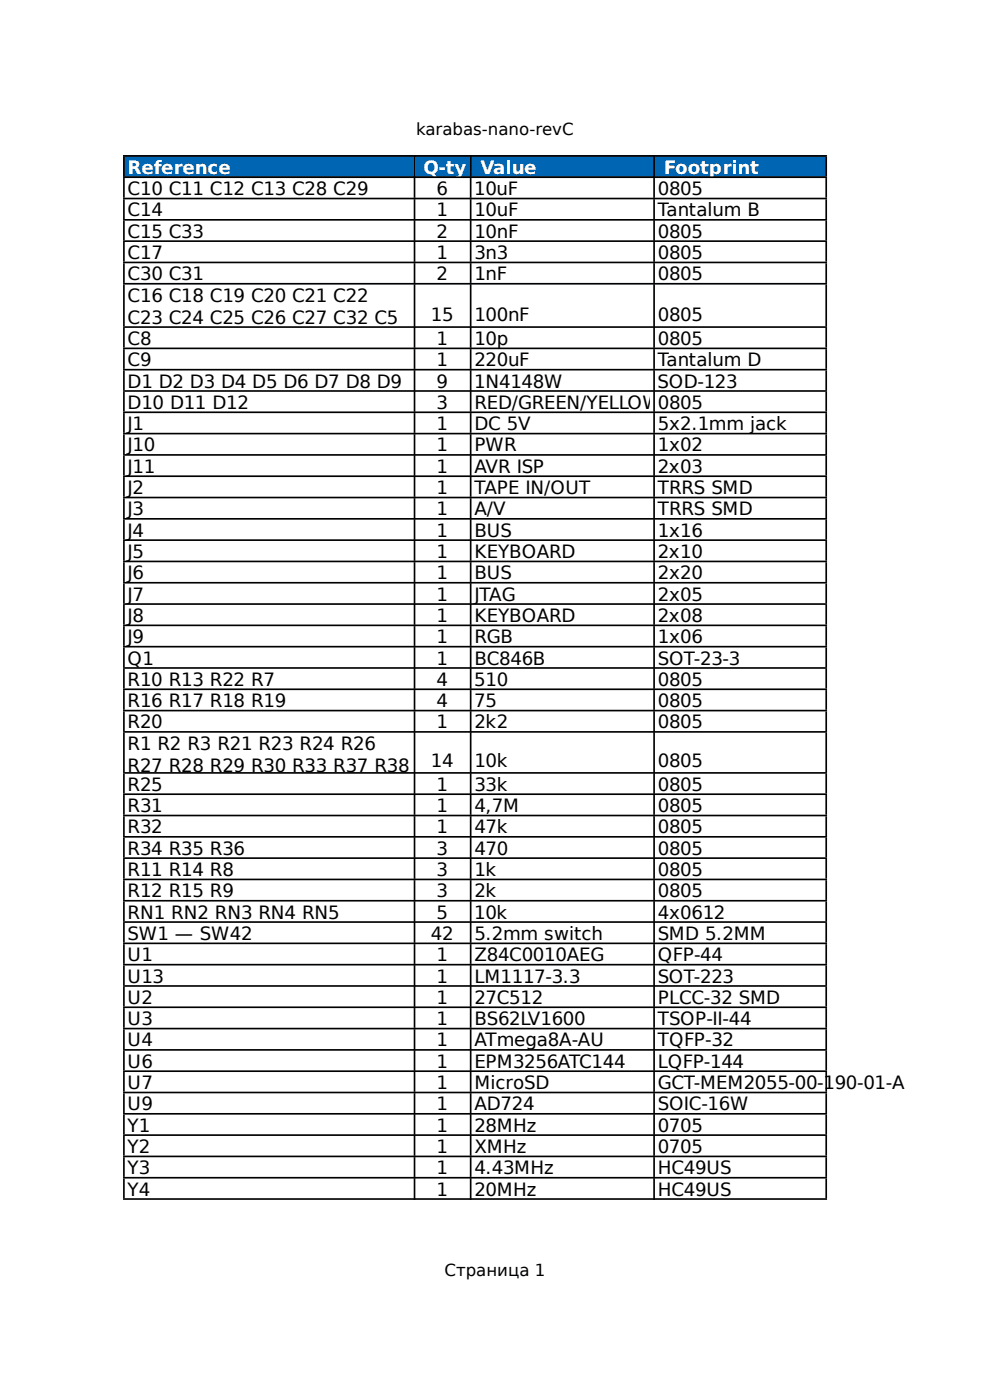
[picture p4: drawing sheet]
<svg xmlns="http://www.w3.org/2000/svg" width="210mm" height="297mm" viewBox="0 0 210 297" stroke-linecap="round" stroke-linejoin="round" font-family="sans-serif">
<defs><g id="words">
<g font-size="3.9" fill="#fff">
<text x="27.1" y="36.9">Reference</text>
<text x="89.8" y="36.9">Q-ty</text>
<text x="102" y="36.9">Value</text>
<text x="140.9" y="36.9">Footprint</text>
</g>
<g font-size="3.9">
<text x="27.1" y="41.4">C10 C11 C12 C13 C28 C29</text>
<text x="92.6" y="41.4">6</text>
<text x="100.6" y="41.4">10uF</text>
<text x="139.5" y="41.4">0805</text>
<text x="27.1" y="45.9">C14</text>
<text x="92.6" y="45.9">1</text>
<text x="100.6" y="45.9">10uF</text>
<text x="139.5" y="45.9">Tantalum B</text>
<text x="27.1" y="50.4">C15 C33</text>
<text x="92.6" y="50.4">2</text>
<text x="100.6" y="50.4">10nF</text>
<text x="139.5" y="50.4">0805</text>
<text x="27.1" y="54.9">C17</text>
<text x="27.1" y="59.5">C30 C31</text>
<text x="92.6" y="54.9">1</text>
<text x="92.6" y="59.5">2</text>
<text x="100.6" y="54.9">3n3</text>
<text x="100.6" y="59.5">1nF</text>
<text x="139.5" y="54.9">0805</text>
<text x="139.5" y="59.5">0805</text>
<text x="27.1" y="64">C16 C18 C19 C20 C21 C22</text>
<text x="27.1" y="68.8">C23 C24 C25 C26 C27 C32 C5</text>
<text x="91.4" y="68.1">15</text>
<text x="100.6" y="68.1">100nF</text>
<text x="139.5" y="68.1">0805</text>
<text x="27.1" y="73.2">C8</text>
<text x="27.1" y="77.7">C9</text>
<text x="92.6" y="73.2">1</text>
<text x="92.6" y="77.7">1</text>
<text x="100.6" y="77.7">220uF</text>
<text x="100.6" y="73.2">10p</text>
<text x="139.5" y="73.2">0805</text>
<text x="139.5" y="77.7">Tantalum D</text>
<text x="27.1" y="82.2">D1 D2 D3 D4 D5 D6 D7 D8 D9</text>
<text x="92.6" y="82.2">9</text>
<text x="100.6" y="82.2">1N4148W</text>
<text x="139.5" y="82.2">SOD-123</text>
<text x="27.1" y="86.7">D10 D11 D12</text>
<text x="92.6" y="86.7">3</text>
<text x="100.6" y="86.7">RED/GREEN/YELLOW0805</text>
<text x="27.1" y="91.3">J1</text>
<text x="27.1" y="95.8">J10</text>
<text x="92.6" y="91.3">1</text>
<text x="92.6" y="95.8">1</text>
<text x="100.6" y="91.3">DC 5V</text>
<text x="100.6" y="95.8">PWR</text>
<text x="139.5" y="95.8">1x02</text>
<text x="139.5" y="91.3">5x2.1mm jack</text>
<text x="27.1" y="100.3">J11</text>
<text x="92.6" y="100.3">1</text>
<text x="100.6" y="100.3">AVR ISP</text>
<text x="139.5" y="100.3">2x03</text>
<text x="27.1" y="104.8">J2</text>
<text x="92.6" y="104.8">1</text>
<text x="100.6" y="104.8">TAPE IN/OUT</text>
<text x="139.5" y="104.8">TRRS SMD</text>
<text x="27.1" y="109.3">J3</text>
<text x="27.1" y="113.9">J4</text>
<text x="92.6" y="109.3">1</text>
<text x="92.6" y="113.9">1</text>
<text x="100.6" y="109.3">A/V</text>
<text x="100.6" y="113.9">BUS</text>
<text x="139.5" y="113.9">1x16</text>
<text x="139.5" y="109.3">TRRS SMD</text>
<text x="27.1" y="118.4">J5</text>
<text x="92.6" y="118.4">1</text>
<text x="100.6" y="118.4">KEYBOARD</text>
<text x="139.5" y="118.4">2x10</text>
<text x="27.1" y="122.9">J6</text>
<text x="92.6" y="122.9">1</text>
<text x="100.6" y="122.9">BUS</text>
<text x="139.5" y="122.9">2x20</text>
<text x="27.1" y="127.4">J7</text>
<text x="27.1" y="131.9">J8</text>
<text x="92.6" y="127.4">1</text>
<text x="92.6" y="131.9">1</text>
<text x="100.6" y="131.9">KEYBOARD</text>
<text x="100.6" y="127.4">JTAG</text>
<text x="139.5" y="131.9">2x08</text>
<text x="139.5" y="127.4">2x05</text>
<text x="27.1" y="136.5">J9</text>
<text x="92.6" y="136.5">1</text>
<text x="100.6" y="136.5">RGB</text>
<text x="139.5" y="136.5">1x06</text>
<text x="27.1" y="141">Q1</text>
<text x="92.6" y="141">1</text>
<text x="100.6" y="141">BC846B</text>
<text x="139.5" y="141">SOT-23-3</text>
<text x="27.1" y="145.5">R10 R13 R22 R7</text>
<text x="92.6" y="145.5">4</text>
<text x="100.6" y="145.5">510</text>
<text x="139.5" y="145.5">0805</text>
<text x="27.1" y="150">R16 R17 R18 R19</text>
<text x="27.1" y="154.5">R20</text>
<text x="92.6" y="150">4</text>
<text x="92.6" y="154.5">1</text>
<text x="100.6" y="150">75</text>
<text x="100.6" y="154.5">2k2</text>
<text x="139.5" y="154.5">0805</text>
<text x="139.5" y="150">0805</text>
<text x="27.1" y="159.1">R1 R2 R3 R21 R23 R24 R26</text>
<text x="27.1" y="163.8">R27 R28 R29 R30 R33 R37 R38</text>
<text x="27.1" y="167.8">R25</text>
<text x="91.4" y="162.6">14</text>
<text x="92.6" y="167.8">1</text>
<text x="100.6" y="162.6">10k</text>
<text x="100.6" y="167.8">33k</text>
<text x="139.5" y="167.8">0805</text>
<text x="139.5" y="162.6">0805</text>
<text x="27.1" y="172.3">R31</text>
<text x="92.6" y="172.3">1</text>
<text x="100.6" y="172.3">4,7M</text>
<text x="139.5" y="172.3">0805</text>
<text x="27.1" y="176.8">R32</text>
<text x="92.6" y="176.8">1</text>
<text x="100.6" y="176.8">47k</text>
<text x="139.5" y="176.8">0805</text>
<text x="27.1" y="181.3">R34 R35 R36</text>
<text x="27.1" y="185.8">R11 R14 R8</text>
<text x="92.6" y="181.3">3</text>
<text x="92.6" y="185.8">3</text>
<text x="100.6" y="181.3">470</text>
<text x="100.6" y="185.8">1k</text>
<text x="139.5" y="181.3">0805</text>
<text x="139.5" y="185.8">0805</text>
<text x="27.1" y="190.4">R12 R15 R9</text>
<text x="92.6" y="190.4">3</text>
<text x="100.6" y="190.4">2k</text>
<text x="139.5" y="190.4">0805</text>
<text x="27.1" y="194.9">RN1 RN2 RN3 RN4 RN5</text>
<text x="92.6" y="194.9">5</text>
<text x="100.6" y="194.9">10k</text>
<text x="139.5" y="194.9">4x0612</text>
<text x="27.1" y="199.4">SW1 — SW42</text>
<text x="27.1" y="203.9">U1</text>
<text x="91.4" y="199.4">42</text>
<text x="92.6" y="203.9">1</text>
<text x="100.6" y="203.9">Z84C0010AEG</text>
<text x="100.6" y="199.4">5.2mm switch</text>
<text x="139.5" y="199.4">SMD 5.2MM</text>
<text x="139.5" y="203.9">QFP-44</text>
<text x="27.1" y="208.4">U13</text>
<text x="92.6" y="208.4">1</text>
<text x="100.6" y="208.4">LM1117-3.3</text>
<text x="139.5" y="208.4">SOT-223</text>
<text x="27.1" y="213">U2</text>
<text x="92.6" y="213">1</text>
<text x="100.6" y="213">27C512</text>
<text x="139.5" y="213">PLCC-32 SMD</text>
<text x="27.1" y="217.5">U3</text>
<text x="27.1" y="222">U4</text>
<text x="92.6" y="217.5">1</text>
<text x="92.6" y="222">1</text>
<text x="100.6" y="217.5">BS62LV1600</text>
<text x="100.6" y="222">ATmega8A-AU</text>
<text x="139.5" y="217.5">TSOP-II-44</text>
<text x="139.5" y="222">TQFP-32</text>
<text x="27.1" y="226.5">U6</text>
<text x="92.6" y="226.5">1</text>
<text x="100.6" y="226.5">EPM3256ATC144</text>
<text x="139.5" y="226.5">LQFP-144</text>
<text x="27.1" y="231">U7</text>
<text x="92.6" y="231">1</text>
<text x="100.6" y="231">MicroSD</text>
<text x="139.5" y="231">GCT-MEM2055-00-190-01-A</text>
<text x="27.1" y="235.6">U9</text>
<text x="92.6" y="235.6">1</text>
<text x="100.6" y="235.6">AD724</text>
<text x="139.5" y="235.6">SOIC-16W</text>
<text x="27.1" y="240.1">Y1</text>
<text x="27.1" y="244.6">Y2</text>
<text x="92.6" y="240.1">1</text>
<text x="92.6" y="244.6">1</text>
<text x="100.6" y="240.1">28MHz</text>
<text x="100.6" y="244.6">XMHz</text>
<text x="139.5" y="240.1">0705</text>
<text x="139.5" y="244.6">0705</text>
<text x="27.1" y="249.1">Y3</text>
<text x="92.6" y="249.1">1</text>
<text x="100.6" y="249.1">4.43MHz</text>
<text x="139.5" y="249.1">HC49US</text>
<text x="27.1" y="253.6">Y4</text>
<text x="92.6" y="253.6">1</text>
<text x="100.6" y="253.6">20MHz</text>
<text x="139.5" y="253.6">HC49US</text>
</g>
<g font-size="3.5">
<text x="88.3" y="28.7">karabas-nano-revC</text>
<text x="94.3" y="270.8">Страница 1</text>
</g>
</g></defs>
<g fill="#0066b3">
<path d="M26.1 32.9h61.7v4.6h-61.7z"/>
<path d="M87.8 32.9h11.9v4.6h-11.9z"/>
<path d="M99.7 32.9h38.9v4.6h-38.9z"/>
<path d="M138.6 32.9h36.6v4.6h-36.6z"/>
</g>
<g fill="none" stroke="#000" stroke-width=".35">
<path d="M26.1 33.1h149.3M26.1 37.6h149.3M26.3 33.3v4.1M26.3 37.8v4.1M87.9 33.3v4.1M87.9 37.8v4.1M99.8 33.3v4.1M99.8 37.8v4.1M138.7 33.3v4.1M138.7 37.8v4.1M175.3 33.3v4.1M175.3 37.8v4.1"/>
<path d="M26.1 42.1h149.3M26.1 46.6h149.3M26.1 51.2h149.3M26.1 55.7h149.3M26.3 42.3v4.2M26.3 46.8v4.2M26.3 51.3v4.2M26.3 55.9v4.1M87.9 42.3v4.2M87.9 46.8v4.2M87.9 51.3v4.2M87.9 55.9v4.1"/>
<path d="M99.8 42.3v4.2M99.8 46.8v4.2M99.8 51.3v4.2M99.8 55.9v4.1M138.7 42.3v4.2M138.7 46.8v4.2M138.7 51.3v4.2M138.7 55.9v4.1M175.3 42.3v4.2M175.3 46.8v4.2M175.3 51.3v4.2M175.3 55.9v4.1"/>
<path d="M26.1 60.2h149.3M26.1 69.4h149.3M26.1 73.9h149.3M26.1 78.4h149.3M26.3 60.4v8.8M26.3 69.6v4.1M26.3 74.1v4.2M26.3 78.6v4.2M87.9 60.4v8.8M87.9 69.6v4.1M87.9 74.1v4.2M87.9 78.6v4.2"/>
<path d="M99.8 60.4v8.8M99.8 69.6v4.1M99.8 74.1v4.2M99.8 78.6v4.2M138.7 60.4v8.8M138.7 69.6v4.1M138.7 74.1v4.2M138.7 78.6v4.2M175.3 60.4v8.8M175.3 69.6v4.1M175.3 74.1v4.2M175.3 78.6v4.2"/>
<path d="M26.1 82.9h149.3M26.1 87.5h149.3M26.1 92h149.3M26.1 96.5h149.3M26.3 83.1v4.2M26.3 87.6v4.2M26.3 92.2v4.1M26.3 96.7v4.2M87.9 83.1v4.2M87.9 87.6v4.2M87.9 92.2v4.1M87.9 96.7v4.2"/>
<path d="M99.8 83.1v4.2M99.8 87.6v4.2M99.8 92.2v4.1M99.8 96.7v4.2M138.7 83.1v4.2M138.7 87.6v4.2M138.7 92.2v4.1M138.7 96.7v4.2M175.3 83.1v4.2M175.3 87.6v4.2M175.3 92.2v4.1M175.3 96.7v4.2"/>
<path d="M26.1 101h149.3M26.1 105.5h149.3M26.1 110.1h149.3M26.1 114.6h149.3M26.1 119.1h149.3M26.3 101.2v4.2M26.3 105.7v4.2M26.3 110.2v4.2M26.3 114.8v4.1M26.3 119.3v4.2M87.9 101.2v4.2M87.9 105.7v4.2"/>
<path d="M87.9 110.2v4.2M87.9 114.8v4.1M87.9 119.3v4.2M99.8 101.2v4.2M99.8 105.7v4.2M99.8 110.2v4.2M99.8 114.8v4.1M99.8 119.3v4.2M138.7 101.2v4.2M138.7 105.7v4.2M138.7 110.2v4.2M138.7 114.8v4.1"/>
<path d="M138.7 119.3v4.2M175.3 101.2v4.2M175.3 105.7v4.2M175.3 110.2v4.2M175.3 114.8v4.1M175.3 119.3v4.2M26.1 123.6h149.3M26.1 128.1h149.3M26.1 132.7h149.3M26.1 137.2h149.3M26.3 123.8v4.2M26.3 128.3v4.2"/>
<path d="M26.3 132.8v4.2M26.3 137.4v4.1M87.9 123.8v4.2M87.9 128.3v4.2M87.9 132.8v4.2M87.9 137.4v4.1M99.8 123.8v4.2M99.8 128.3v4.2M99.8 132.8v4.2M99.8 137.4v4.1M138.7 123.8v4.2M138.7 128.3v4.2"/>
<path d="M138.7 132.8v4.2M138.7 137.4v4.1M175.3 123.8v4.2M175.3 128.3v4.2M175.3 132.8v4.2M175.3 137.4v4.1M26.1 141.7h149.3M26.1 146.2h149.3M26.1 150.7h149.3M26.1 155.3h149.3M26.3 141.9v4.1M26.3 146.4v4.2"/>
<path d="M26.3 150.9v4.2M26.3 155.4v8.4M87.9 141.9v4.1M87.9 146.4v4.2M87.9 150.9v4.2M87.9 155.4v8.4M99.8 141.9v4.1M99.8 146.4v4.2M99.8 150.9v4.2M99.8 155.4v8.4M138.7 141.9v4.1M138.7 146.4v4.2"/>
<path d="M138.7 150.9v4.2M138.7 155.4v8.4M175.3 141.9v4.1M175.3 146.4v4.2M175.3 150.9v4.2M175.3 155.4v8.4M26.1 164h149.3M26.1 168.5h149.3M26.1 173h149.3M26.1 177.5h149.3M26.3 164.1v4.2M26.3 168.7v4.1"/>
<path d="M26.3 173.2v4.1M26.3 177.7v4.2M87.9 164.1v4.2M87.9 168.7v4.1M87.9 173.2v4.1M87.9 177.7v4.2M99.8 164.1v4.2M99.8 168.7v4.1M99.8 173.2v4.1M99.8 177.7v4.2M138.7 164.1v4.2M138.7 168.7v4.1"/>
<path d="M138.7 173.2v4.1M138.7 177.7v4.2M175.3 164.1v4.2M175.3 168.7v4.1M175.3 173.2v4.1M175.3 177.7v4.2M26.1 182h149.3M26.1 186.6h149.3M26.1 191.1h149.3M26.1 195.6h149.3M26.3 182.2v4.2M26.3 186.7v4.2"/>
<path d="M26.3 191.3v4.1M26.3 195.8v4.2M87.9 182.2v4.2M87.9 186.7v4.2M87.9 191.3v4.1M87.9 195.8v4.2M99.8 182.2v4.2M99.8 186.7v4.2M99.8 191.3v4.1M99.8 195.8v4.2M138.7 182.2v4.2M138.7 186.7v4.2"/>
<path d="M138.7 191.3v4.1M138.7 195.8v4.2M175.3 182.2v4.2M175.3 186.7v4.2M175.3 191.3v4.1M175.3 195.8v4.2M26.1 200.1h149.3M26.1 204.6h149.3M26.1 209.2h149.3M26.1 213.7h149.3M26.1 218.2h149.3M26.3 200.3v4.2"/>
<path d="M26.3 204.8v4.2M26.3 209.3v4.2M26.3 213.9v4.1M26.3 218.4v4.2M87.9 200.3v4.2M87.9 204.8v4.2M87.9 209.3v4.2M87.9 213.9v4.1M87.9 218.4v4.2M99.8 200.3v4.2M99.8 204.8v4.2M99.8 209.3v4.2"/>
<path d="M99.8 213.9v4.1M99.8 218.4v4.2M138.7 200.3v4.2M138.7 204.8v4.2M138.7 209.3v4.2M138.7 213.9v4.1M138.7 218.4v4.2M175.3 200.3v4.2M175.3 204.8v4.2M175.3 209.3v4.2M175.3 213.9v4.1M175.3 218.4v4.2"/>
<path d="M26.1 222.7h149.3M26.1 227.2h149.3M26.1 231.8h149.3M26.1 236.3h149.3M26.3 222.9v4.2M26.3 227.4v4.2M26.3 231.9v4.2M26.3 236.5v4.1M87.9 222.9v4.2M87.9 227.4v4.2M87.9 231.9v4.2M87.9 236.5v4.1"/>
<path d="M99.8 222.9v4.2M99.8 227.4v4.2M99.8 231.9v4.2M99.8 236.5v4.1M138.7 222.9v4.2M138.7 227.4v4.2M138.7 231.9v4.2M138.7 236.5v4.1M175.3 222.9v4.2M175.3 227.4v4.2M175.3 231.9v4.2M175.3 236.5v4.1"/>
<path d="M26.1 240.8h149.3M26.1 245.3h149.3M26.1 249.8h149.3M26.1 254.4h149.3M26.3 241v4.2M26.3 245.5v4.2M26.3 250v4.2M87.9 241v4.2M87.9 245.5v4.2M87.9 250v4.2M99.8 241v4.2M99.8 245.5v4.2"/>
<path d="M99.8 250v4.2M138.7 241v4.2M138.7 245.5v4.2M138.7 250v4.2M175.3 241v4.2M175.3 245.5v4.2M175.3 250v4.2"/>
</g>
<use href="#words"/>
</svg>
